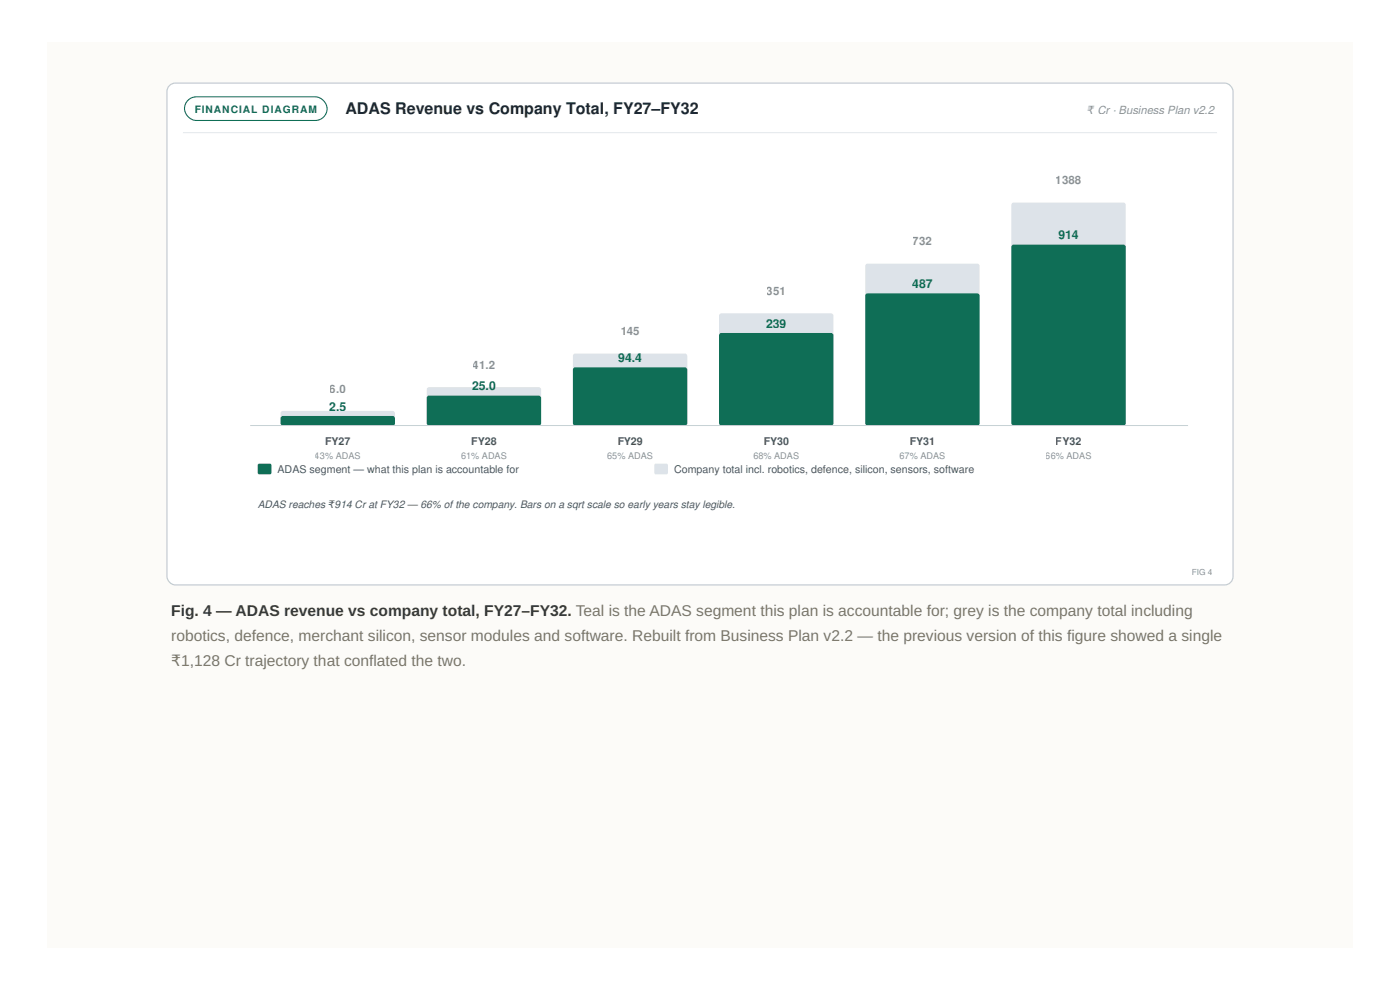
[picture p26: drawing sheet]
<svg xmlns="http://www.w3.org/2000/svg" width="297mm" height="210mm" viewBox="0 0 297 210" stroke-linecap="round" stroke-linejoin="round" font-family="sans-serif">
<defs><g id="words">
<text font-size="3.4" fill="#1b2733" x="73.3" y="24.3">ADAS Revenue vs Company Total, FY27–FY32</text>
<text font-size="3.3" fill="#3d3b34" x="36.3" y="130.7">Fig. 4 — ADAS revenue vs company total, FY27–FY32. Teal is the ADAS segment this plan is accountable for; grey is the company total including</text>
<g font-size="3.3" fill="#7a7668">
<text x="36.3" y="136">robotics, defence, merchant silicon, sensor modules and software. Rebuilt from Business Plan v2.2 — the previous version of this figure showed a single</text>
<text x="36.3" y="141.3">₹1,128 Cr trajectory that conflated the two.</text>
</g>
<g font-size="2.6" fill="#0f6e56">
<text x="224.5" y="50.8">914</text>
<text x="193.5" y="61.1">487</text>
<text x="162.5" y="69.5">239</text>
<text x="131.2" y="76.8">94.4</text>
<text x="100.1" y="82.8">25.0</text>
<text x="69.9" y="87.1">2.5</text>
</g>
<g font-size="2.4" fill="#8a9199">
<text x="230.7" y="24.1">₹ Cr · Business Plan v2.2</text>
<text x="224" y="39.1">1388</text>
<text x="193.7" y="52">732</text>
<text x="162.7" y="62.6">351</text>
<text x="131.6" y="71.1">145</text>
<text x="70" y="83.3">6.0</text>
<text x="100.3" y="78.2">41.2</text>
</g>
<g font-size="2.3" fill="#4a5560">
<text x="69" y="94.5">FY27</text>
<text x="100" y="94.5">FY28</text>
<text x="131" y="94.5">FY29</text>
<text x="162" y="94.5">FY30</text>
<text x="193" y="94.5">FY31</text>
<text x="224" y="94.5">FY32</text>
<text x="58.9" y="100.3">ADAS segment — what this plan is accountable for</text>
<text x="143" y="100.3">Company total incl. robotics, defence, silicon, sensors, software</text>
</g>
<text font-size="2.2" fill="#0f6e56" x="41.3" y="23.9">FINANCIAL DIAGRAM</text>
<text font-size="2.2" fill="#4a5560" x="54.7" y="107.7">ADAS reaches ₹914 Cr at FY32 — 66% ofthe company. Bars on a sqrt scale so early years stay legible.</text>
<g font-size="1.9" fill="#8a9199">
<text x="66.8" y="97.4">43% ADAS</text>
<text x="97.8" y="97.4">61% ADAS</text>
<text x="128.8" y="97.4">65% ADAS</text>
<text x="159.8" y="97.4">68% ADAS</text>
<text x="190.8" y="97.4">67% ADAS</text>
<text x="221.8" y="97.4">66% ADAS</text>
</g>
<text font-size="1.8" fill="#8a9199" x="252.8" y="122">FIG 4</text>
</g></defs>
<path d="M10 9h277v192h-277z" fill="#fcfbf8"/>
<path d="M35.9 18.1l.8-.4 .5-.1h222.6a1.91 1.91 0 0 1 1.8 1.8v102.9a1.78 1.78 0 0 1-1.8 1.8h-222.6a1.91 1.91 0 0 1-1.8-1.8v-102.9l.1-.5z" fill="#fff" stroke="#c5cbd3" stroke-width=".26"/>
<path d="M39.7 21.5a2.5 2.5 0 0 1 1.9-1h25.3a2.51 2.51 0 0 1 2.5 2.5 2.51 2.51 0 0 1-2.5 2.6h-25.3a2.55 2.55 0 0 1-1.9-4.1z" fill="none" stroke="#0f6e56" stroke-width=".23"/>
<path d="M38.8 28.1h219.4z" fill="#000" stroke="#e3e7eb" stroke-width=".21"/>
<path d="M59.8 87.2h23.5h.3l.2 .4v2.2l-.1 .2-.4 .3h-23.3l-.2-.1-.3-.4v-2.2z" fill="#dde3e9"/>
<path d="M59.8 88.3l23.5-.1 .4 .3 .1 1.3-.2 .4-.3 .1h-23.3l-.2-.1-.3-.4v-1.1z" fill="#0f6e56"/>
<path d="M90.6 82.4l.4-.3 23.6 .1 .2 .4-.1 7.4-.4 .3-23.5-.1-.3-.4z" fill="#dde3e9"/>
<path d="M90.6 84.2l.4-.3h23.3l.3 .1 .2 .4v5.4l-.1 .2-.4 .3h-23.3l-.2-.1-.3-.4z" fill="#0f6e56"/>
<path d="M121.8 75.1h23.8l.2 .4-.1 14.5-.4 .3-23.5-.1-.3-.4v-14.3z" fill="#dde3e9"/>
<path d="M121.8 78h23.8l.2 .4-.1 11.6-.4 .3-23.5-.1-.3-.4v-11.4z" fill="#0f6e56"/>
<path d="M152.8 66.5h23.8l.2 .5-.1 23-.4 .3-23.5-.1-.3-.4v-22.8z" fill="#dde3e9"/>
<path d="M152.8 70.7h23.8l.2 .4-.1 18.9-.4 .3-23.5-.1-.3-.4v-18.7z" fill="#0f6e56"/>
<path d="M183.8 56l23.5-.1 .5 .3v33.6l-.2 .4-23.6 .1-.4-.3v-33.6z" fill="#dde3e9"/>
<path d="M183.8 62.3l23.5-.1 .5 .3v27.3l-.2 .4-23.6 .1-.4-.3v-27.3z" fill="#0f6e56"/>
<path d="M214.8 43h23.5l.5 .2v46.6l-.2 .4-23.6 .1-.4-.3v-46.6z" fill="#dde3e9"/>
<path d="M214.6 52.1l.4-.2h23.3l.5 .2v37.7l-.2 .4-23.6 .1-.4-.3z" fill="#0f6e56"/>
<path d="M53.1 90.3h198.9z" fill="#000" stroke="#c9cfd6" stroke-width=".21"/>
<path d="M54.7 98.5l.3-.1h2.4l.2 .3-.1 1.8-.2 .1h-2.5l-.1-.3z" fill="#0f6e56"/>
<path d="M138.8 98.5l.3-.1h2.4l.2 .3v1.8l-.3 .1h-2.4l-.2-.3z" fill="#dde3e9"/>
<use href="#words"/>
</svg>
